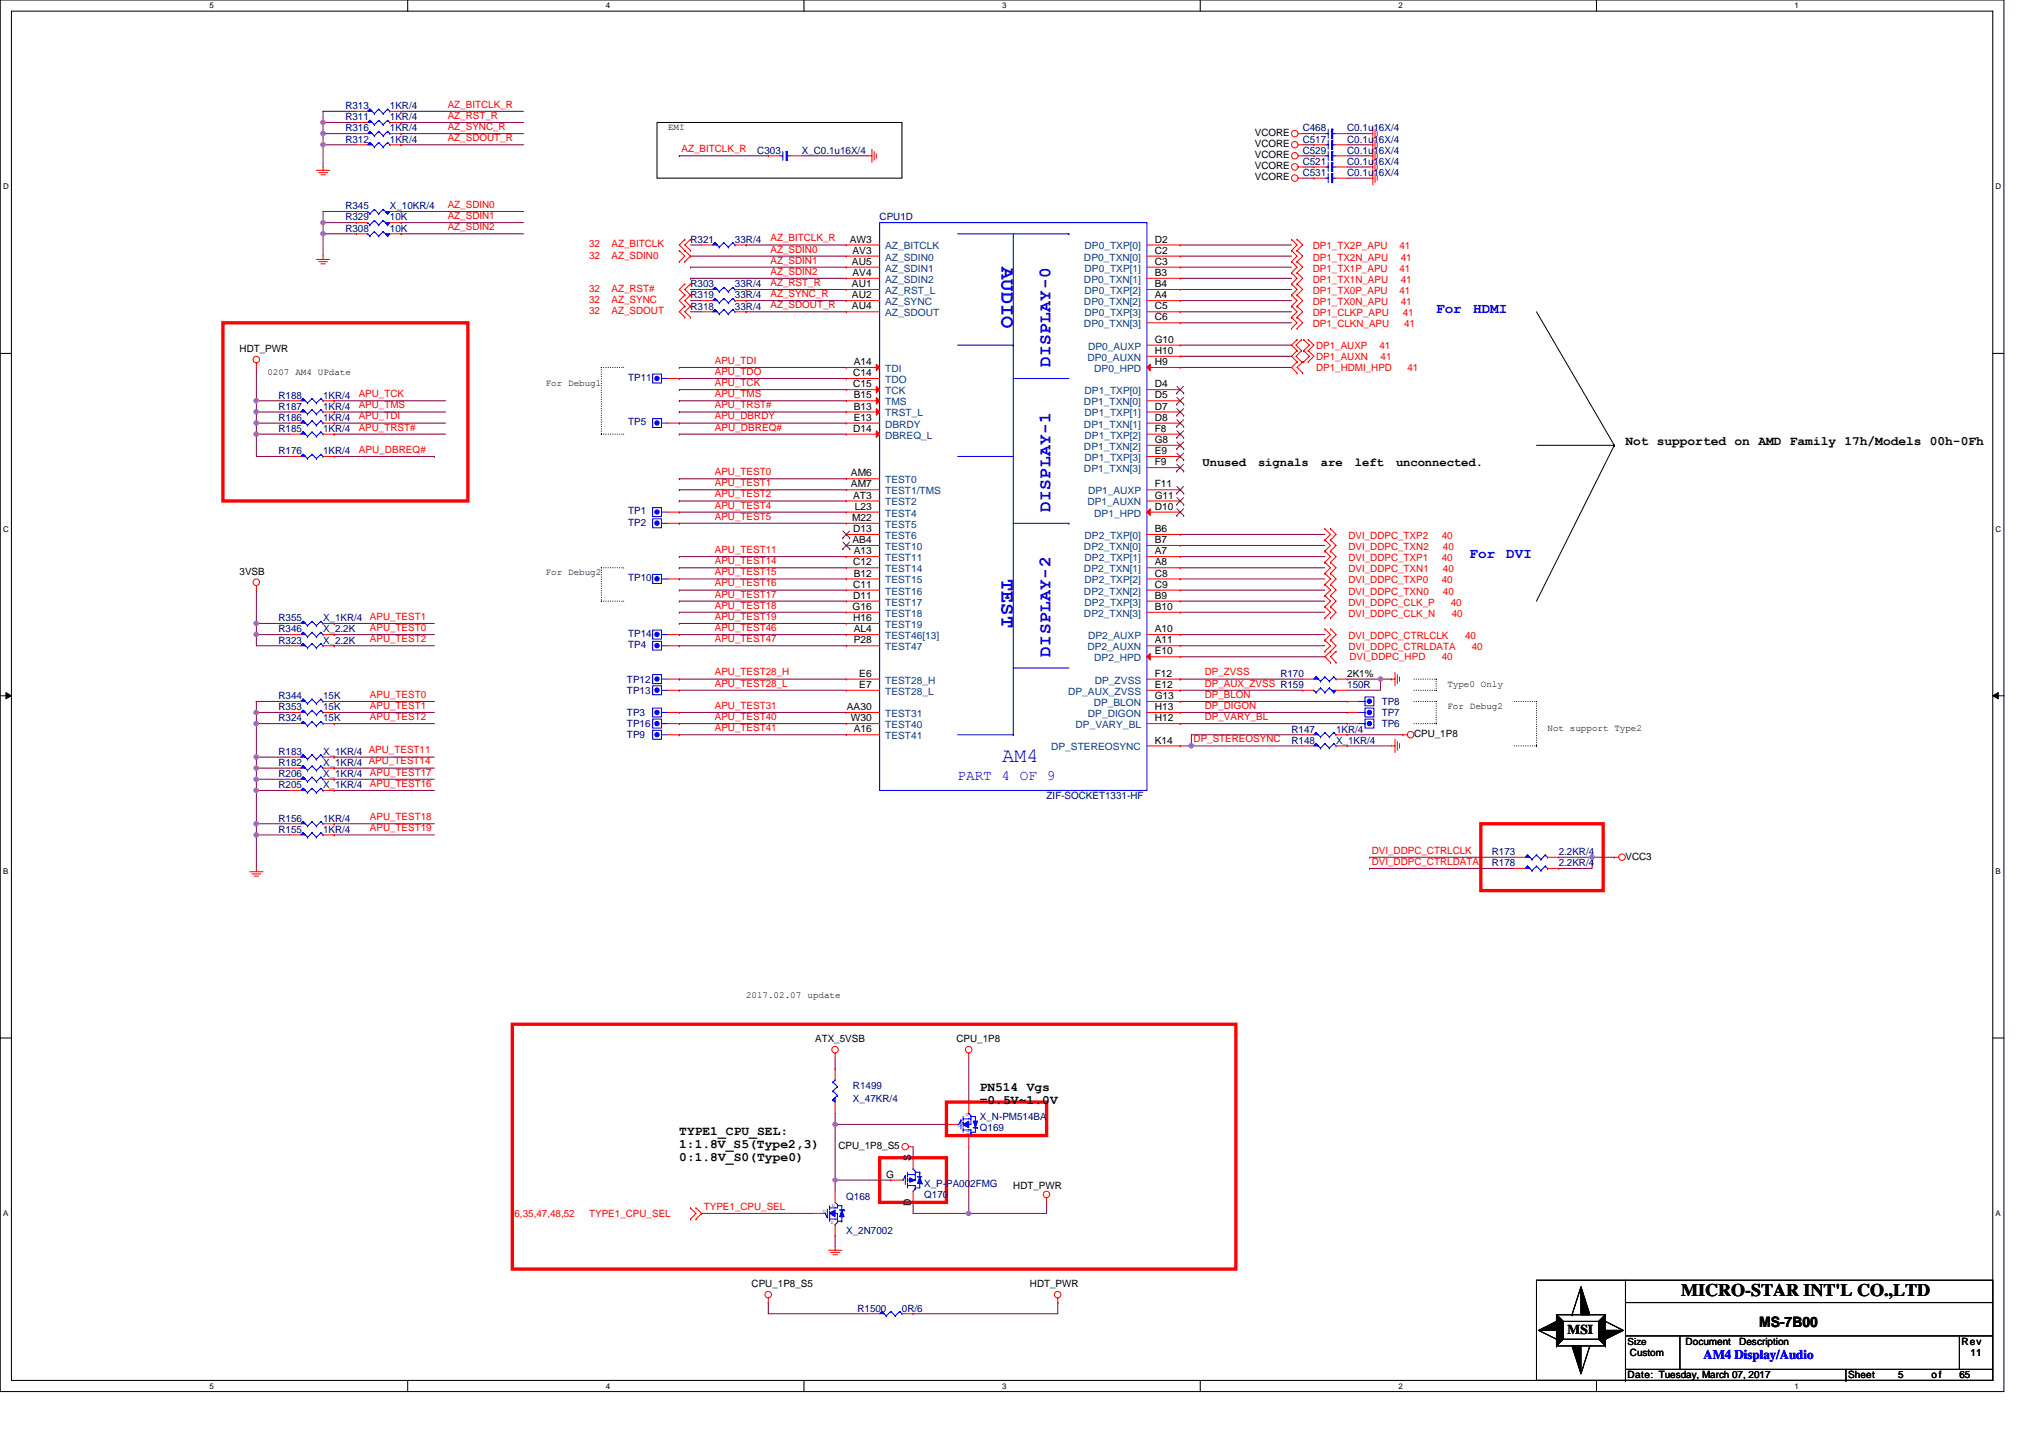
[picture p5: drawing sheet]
<svg xmlns="http://www.w3.org/2000/svg" width="297mm" height="210mm" viewBox="0 0 297 210" stroke-linecap="round" stroke-linejoin="round" font-family="sans-serif">
<defs><g id="words">
<g font-size="3" fill="#00f">
<text x="146.3" y="39" transform="rotate(90 146.3 39)">AUDIO</text>
<text x="146.3" y="84.5" transform="rotate(90 146.3 84.5)">TEST</text>
<text x="146.3" y="111.3">AM4</text>
</g>
<g font-size="2.6" fill="#00f">
<text x="153.4" y="53.7" transform="rotate(-90 153.4 53.7)">DISPLAY-0</text>
<text x="153.4" y="74.8" transform="rotate(-90 153.4 74.8)">DISPLAY-1</text>
<text x="153.4" y="95.9" transform="rotate(-90 153.4 95.9)">DISPLAY-2</text>
</g>
<text font-size="2.6" x="245.5" y="189.3">MICRO-STAR INT'L CO.,LTD</text>
<g font-size="2.1" fill="#00f">
<text x="209.7" y="45.7">For</text>
<text x="215.1" y="45.7">HDMI</text>
<text x="214.6" y="81.4">For</text>
<text x="220" y="81.4">DVI</text>
<text x="139.8" y="113.8">PART 4 OF 9</text>
</g>
<text font-size="2.1" x="256.9" y="193.8">MS-7B00</text>
<text font-size="2" x="228.9" y="194.8">MSI</text>
<g font-size="1.9">
<text x="237.4" y="65">Not supported on AMD Family 17h/Models 00h-0Fh</text>
<text x="143.1" y="159.3">PN514 Vgs</text>
<text x="143.1" y="161.2">=0.5V~1.0V</text>
<text x="99.2" y="165.8">TYPE1_CPU_SEL:</text>
<text x="99.2" y="167.7">1:1.8V_S5(Type2,3)</text>
<text x="99.2" y="169.5">0:1.8V_S0(Type0)</text>
</g>
<text font-size="1.9" fill="#00f" x="248.8" y="198.5">AM4 Display/Audio</text>
<g font-size="1.8">
<text x="175.6" y="68.1">Unused</text>
<text x="183.7" y="68.1">signals</text>
<text x="192.9" y="68.1">are</text>
<text x="197.9" y="68.1">left</text>
<text x="203.9" y="68.1">unconnected.</text>
</g>
<g font-size="1.5" fill="#000080">
<text x="50.4" y="15.9">R313</text>
<text x="50.4" y="17.6">R311</text>
<text x="56.9" y="15.9">1KR/4</text>
<text x="56.9" y="17.6">1KR/4</text>
<text x="50.4" y="19.2">R316</text>
<text x="50.4" y="20.8">R312</text>
<text x="56.9" y="19.2">1KR/4</text>
<text x="56.9" y="20.8">1KR/4</text>
<text x="110.6" y="22.5">C303</text>
<text x="117.1" y="22.5">X_C0.1u16X/4</text>
<text x="190.2" y="22.5">C529</text>
<text x="190.2" y="20.8">C517</text>
<text x="190.2" y="19.2">C468</text>
<text x="196.7" y="22.5">C0.1u16X/4</text>
<text x="196.7" y="20.8">C0.1u16X/4</text>
<text x="196.7" y="19.2">C0.1u16X/4</text>
<text x="190.2" y="25.7">C531</text>
<text x="190.2" y="24.1">C521</text>
<text x="196.7" y="25.7">C0.1u16X/4</text>
<text x="196.7" y="24.1">C0.1u16X/4</text>
<text x="50.4" y="30.6">R345</text>
<text x="50.4" y="33.8">R308</text>
<text x="50.4" y="32.2">R329</text>
<text x="56.9" y="30.6">X_10KR/4</text>
<text x="56.9" y="33.8">10K</text>
<text x="56.9" y="32.2">10K</text>
<text x="100.8" y="35.5">R321</text>
<text x="107.3" y="35.5">33R/4</text>
<text x="128.5" y="32.2">CPU1D</text>
<text x="100.8" y="42">R303</text>
<text x="107.3" y="42">33R/4</text>
<text x="100.8" y="45.2">R318</text>
<text x="100.8" y="43.6">R319</text>
<text x="107.3" y="45.2">33R/4</text>
<text x="107.3" y="43.6">33R/4</text>
<text x="40.7" y="59.8">R187</text>
<text x="40.7" y="58.2">R188</text>
<text x="47.2" y="59.8">1KR/4</text>
<text x="47.2" y="58.2">1KR/4</text>
<text x="91.7" y="55.6">TP11</text>
<text x="40.7" y="63.1">R185</text>
<text x="40.7" y="61.5">R186</text>
<text x="47.2" y="63.1">1KR/4</text>
<text x="47.2" y="61.5">1KR/4</text>
<text x="91.7" y="62.1">TP5</text>
<text x="40.7" y="66.3">R176</text>
<text x="47.2" y="66.3">1KR/4</text>
<text x="91.7" y="75.1">TP1</text>
<text x="91.7" y="76.8">TP2</text>
<text x="91.7" y="84.9">TP10</text>
<text x="40.7" y="92.4">R346</text>
<text x="40.7" y="94">R323</text>
<text x="40.7" y="90.7">R355</text>
<text x="47.2" y="92.4">X_2.2K</text>
<text x="47.2" y="94">X_2.2K</text>
<text x="47.2" y="90.7">X_1KR/4</text>
<text x="91.7" y="93">TP14</text>
<text x="91.7" y="94.6">TP4</text>
<text x="91.6" y="99.7">TP12</text>
<text x="91.6" y="101.3">TP13</text>
<text x="187" y="98.8">R170</text>
<text x="196.7" y="100.5">150R</text>
<text x="40.7" y="102.1">R344</text>
<text x="40.7" y="105.3">R324</text>
<text x="40.7" y="103.7">R353</text>
<text x="47.2" y="102.1">15K</text>
<text x="47.2" y="105.3">15K</text>
<text x="47.2" y="103.7">15K</text>
<text x="91.6" y="107.8">TP9</text>
<text x="91.6" y="106.2">TP16</text>
<text x="91.6" y="104.5">TP3</text>
<text x="188.6" y="107">R147</text>
<text x="195.1" y="107">1KR/4</text>
<text x="201.8" y="104.5">TP7</text>
<text x="201.8" y="102.9">TP8</text>
<text x="201.8" y="106.2">TP6</text>
<text x="40.7" y="110.2">R183</text>
<text x="40.7" y="111.9">R182</text>
<text x="40.7" y="113.5">R206</text>
<text x="47.2" y="110.2">X_1KR/4 APU_TEST11</text>
<text x="47.2" y="111.9">X_1KR/4 APU_TEST14</text>
<text x="47.2" y="113.5">X_1KR/4</text>
<text x="188.6" y="108.6">R148</text>
<text x="195.1" y="108.6">X_1KR/4</text>
<text x="40.7" y="115.1">R205</text>
<text x="40.7" y="120">R156</text>
<text x="47.2" y="115.1">X_1KR/4</text>
<text x="47.2" y="120">1KR/4</text>
<text x="152.8" y="116.7">ZIF-SOCKET1331-HF</text>
<text x="40.7" y="121.6">R155</text>
<text x="47.2" y="121.6">1KR/4</text>
<text x="217.9" y="124.9">R173</text>
<text x="227.6" y="124.9">2.2KR/4</text>
<text x="217.9" y="126.5">R178</text>
<text x="227.6" y="126.5">2.2KR/4</text>
<text x="124.6" y="159">R1499</text>
<text x="124.6" y="161">X_47KR/4</text>
<text x="143.1" y="165.2">Q169</text>
<text x="143.1" y="163.6">X_N-PM514BA</text>
<text x="135" y="173.3">X_P-PA002FMG</text>
<text x="123.6" y="175.3">Q168</text>
<text x="135" y="174.9">Q170</text>
<text x="123.6" y="180.1">X_2N7002</text>
<text x="125.2" y="191.5">R1500</text>
<text x="131.7" y="191.5">0R/6</text>
</g>
<g font-size="1.5" fill="#f00">
<text x="65.4" y="15.7">AZ_BITCLK_R</text>
<text x="65.4" y="17.4">AZ_RST_R</text>
<text x="65.4" y="19">AZ_SYNC_R</text>
<text x="65.4" y="20.6">AZ_SDOUT_R</text>
<text x="99.5" y="22.2">AZ_BITCLK_R</text>
<text x="65.4" y="33.6">AZ_SDIN2</text>
<text x="65.4" y="32">AZ_SDIN1</text>
<text x="65.4" y="30.4">AZ_SDIN0</text>
<text x="112.5" y="35.2">AZ_BITCLK_R</text>
<text x="86" y="37.9">32</text>
<text x="86" y="36.1">32</text>
<text x="89.3" y="37.9">AZ_SDIN0</text>
<text x="89.3" y="36.1">AZ_BITCLK</text>
<text x="112.5" y="38.5">AZ_SDIN1</text>
<text x="112.5" y="40.1">AZ_SDIN2</text>
<text x="112.5" y="41.7">AZ_RST_R</text>
<text x="112.5" y="36.9">AZ_SDIN0</text>
<text x="191.7" y="38.1">DP1_TX2N_APU</text>
<text x="191.7" y="36.4">DP1_TX2P_APU</text>
<text x="191.7" y="41.3">DP1_TX1N_APU</text>
<text x="191.7" y="39.7">DP1_TX1P_APU</text>
<text x="204.4" y="36.4">41</text>
<text x="204.4" y="39.7">41</text>
<text x="204.6" y="38.1">41</text>
<text x="204.6" y="41.3">41</text>
<text x="86" y="44.2">32</text>
<text x="86" y="42.6">32</text>
<text x="86" y="45.9">32</text>
<text x="89.3" y="44.2">AZ_SYNC</text>
<text x="89.3" y="42.6">AZ_RST#</text>
<text x="89.3" y="45.9">AZ_SDOUT</text>
<text x="112.5" y="43.4">AZ_SYNC_R</text>
<text x="112.5" y="45">AZ_SDOUT_R</text>
<text x="191.7" y="46.2">DP1_CLKP_APU</text>
<text x="191.7" y="47.8">DP1_CLKN_APU</text>
<text x="191.7" y="44.6">DP1_TX0N_APU</text>
<text x="191.7" y="42.9">DP1_TX0P_APU</text>
<text x="204.4" y="42.9">41</text>
<text x="204.6" y="44.6">41</text>
<text x="204.9" y="46.2">41</text>
<text x="205" y="47.8">41</text>
<text x="104.4" y="53.1">APU_TDI</text>
<text x="192.2" y="50.9">DP1_AUXP</text>
<text x="192.2" y="52.5">DP1_AUXN</text>
<text x="201.5" y="50.9">41</text>
<text x="201.6" y="52.5">41</text>
<text x="52.4" y="59.6">APU_TMS</text>
<text x="52.4" y="58">APU_TCK</text>
<text x="104.4" y="54.7">APU_TDO</text>
<text x="104.4" y="56.4">APU_TCK</text>
<text x="104.4" y="58">APU_TMS</text>
<text x="104.4" y="59.6">APU_TRST#</text>
<text x="192.2" y="54.1">DP1_HDMI_HPD</text>
<text x="205.5" y="54.1">41</text>
<text x="52.4" y="61.3">APU_TDI</text>
<text x="52.4" y="62.9">APU_TRST#</text>
<text x="104.4" y="61.3">APU_DBRDY</text>
<text x="104.4" y="62.9">APU_DBREQ#</text>
<text x="52.4" y="66.1">APU_DBREQ#</text>
<text x="104.4" y="69.4">APU_TEST0</text>
<text x="104.4" y="71">APU_TEST1</text>
<text x="104.4" y="72.6">APU_TEST2</text>
<text x="104.4" y="74.3">APU_TEST4</text>
<text x="104.4" y="75.9">APU_TEST5</text>
<text x="104.4" y="80.8">APU_TEST11</text>
<text x="104.4" y="82.4">APU_TEST14</text>
<text x="196.9" y="80.3">DVI_DDPC_TXN2</text>
<text x="196.9" y="78.7">DVI_DDPC_TXP2</text>
<text x="196.9" y="81.9">DVI_DDPC_TXP1</text>
<text x="196.9" y="83.6">DVI_DDPC_TXN1</text>
<text x="210.6" y="78.7">40</text>
<text x="210.6" y="81.9">40</text>
<text x="210.7" y="80.3">40</text>
<text x="210.7" y="83.6">40</text>
<text x="104.4" y="84">APU_TEST15</text>
<text x="104.4" y="85.6">APU_TEST16</text>
<text x="104.4" y="88.9">APU_TEST18</text>
<text x="104.4" y="87.2">APU_TEST17</text>
<text x="196.9" y="88.5">DVI_DDPC_CLK_P</text>
<text x="196.9" y="86.8">DVI_DDPC_TXN0</text>
<text x="196.9" y="85.2">DVI_DDPC_TXP0</text>
<text x="210.6" y="85.2">40</text>
<text x="210.7" y="86.8">40</text>
<text x="211.9" y="88.5">40</text>
<text x="54" y="92.1">APU_TEST0</text>
<text x="54" y="90.5">APU_TEST1</text>
<text x="54" y="93.8">APU_TEST2</text>
<text x="104.4" y="92.1">APU_TEST46</text>
<text x="104.4" y="93.8">APU_TEST47</text>
<text x="104.4" y="90.5">APU_TEST19</text>
<text x="196.9" y="93.3">DVI_DDPC_CTRLCLK</text>
<text x="196.9" y="95">DVI_DDPC_CTRLDATA</text>
<text x="196.9" y="90.1">DVI_DDPC_CLK_N</text>
<text x="212" y="90.1">40</text>
<text x="214" y="93.3">40</text>
<text x="214.9" y="95">40</text>
<text x="54" y="101.9">APU_TEST0</text>
<text x="104.4" y="98.6">APU_TEST28_H</text>
<text x="104.4" y="100.3">APU_TEST28_L</text>
<text x="175.9" y="101.9">DP_BLON</text>
<text x="175.9" y="100.3">DP_AUX_ZVSS R159</text>
<text x="175.9" y="98.6">DP_ZVSS</text>
<text x="197.1" y="96.4">DVI_DDPC_HPD</text>
<text x="210.6" y="96.4">40</text>
<text x="54" y="103.5">APU_TEST1</text>
<text x="54" y="105.1">APU_TEST2</text>
<text x="104.4" y="105.1">APU_TEST40</text>
<text x="104.4" y="106.8">APU_TEST41</text>
<text x="104.4" y="103.5">APU_TEST31</text>
<text x="175.9" y="103.5">DP_DIGON</text>
<text x="175.9" y="105.1">DP_VARY_BL</text>
<text x="54" y="113.3">APU_TEST17</text>
<text x="174.3" y="108.4">DP_STEREOSYNC</text>
<text x="54" y="119.8">APU_TEST18</text>
<text x="54" y="114.9">APU_TEST16</text>
<text x="54" y="121.4">APU_TEST19</text>
<text x="200.3" y="124.7">DVI_DDPC_CTRLCLK</text>
<text x="200.3" y="126.3">DVI_DDPC_CTRLDATA</text>
<text x="75.1" y="177.7">6,35,47,48,52</text>
<text x="86" y="177.7">TYPE1_CPU_SEL</text>
<text x="102.8" y="176.7">TYPE1_CPU_SEL</text>
</g>
<g font-size="1.5">
<text x="183.3" y="19.9">VCORE</text>
<text x="183.3" y="21.5">VCORE</text>
<text x="183.3" y="23.1">VCORE</text>
<text x="183.3" y="24.7">VCORE</text>
<text x="183.3" y="26.4">VCORE</text>
<text x="124.1" y="35.4">AW3</text>
<text x="168.6" y="35.4">D2</text>
<text x="124.4" y="38.7">AU5</text>
<text x="124.4" y="41.9">AU1</text>
<text x="124.5" y="37.1">AV3</text>
<text x="124.5" y="40.3">AV4</text>
<text x="168.6" y="38.7">C3</text>
<text x="168.6" y="41.9">B4</text>
<text x="168.6" y="37.1">C2</text>
<text x="168.6" y="40.3">B3</text>
<text x="124.4" y="43.6">AU2</text>
<text x="124.4" y="45.2">AU4</text>
<text x="168.6" y="45.2">C5</text>
<text x="168.6" y="43.6">A4</text>
<text x="168.6" y="46.8">C6</text>
<text x="35" y="51.4">HDT_PWR</text>
<text x="124.7" y="53.3">A14</text>
<text x="168.6" y="50.1">G10</text>
<text x="168.6" y="51.7">H10</text>
<text x="168.6" y="53.3">H9</text>
<text x="124.6" y="54.9">C14</text>
<text x="124.6" y="56.6">C15</text>
<text x="124.7" y="58.2">B15</text>
<text x="124.7" y="59.8">B13</text>
<text x="168.6" y="56.6">D4</text>
<text x="168.6" y="59.8">D7</text>
<text x="168.6" y="58.2">D5</text>
<text x="124.6" y="63.1">D14</text>
<text x="124.7" y="61.4">E13</text>
<text x="168.6" y="63.1">F8</text>
<text x="168.6" y="61.4">D8</text>
<text x="168.6" y="64.7">G8</text>
<text x="124.3" y="69.6">AM6</text>
<text x="124.3" y="71.2">AM7</text>
<text x="168.6" y="71.2">F11</text>
<text x="168.6" y="66.3">E9</text>
<text x="168.6" y="67.9">F9</text>
<text x="124.4" y="76.1">M22</text>
<text x="124.6" y="72.8">AT3</text>
<text x="124.6" y="77.7">D13</text>
<text x="124.8" y="74.4">L23</text>
<text x="168.6" y="72.8">G11</text>
<text x="168.6" y="77.7">B6</text>
<text x="168.6" y="74.4">D10</text>
<text x="35" y="83.9">3VSB</text>
<text x="124.5" y="79.3">AB4</text>
<text x="124.6" y="82.6">C12</text>
<text x="124.7" y="80.9">A13</text>
<text x="168.6" y="80.9">A7</text>
<text x="168.6" y="79.3">B7</text>
<text x="168.6" y="82.6">A8</text>
<text x="124.5" y="89.1">G16</text>
<text x="124.6" y="85.8">C11</text>
<text x="124.6" y="87.4">D11</text>
<text x="124.7" y="84.2">B12</text>
<text x="168.6" y="84.2">C8</text>
<text x="168.6" y="87.4">B9</text>
<text x="168.6" y="85.8">C9</text>
<text x="168.6" y="89.1">B10</text>
<text x="124.6" y="90.7">H16</text>
<text x="124.7" y="92.3">AL4</text>
<text x="124.7" y="94">P28</text>
<text x="168.6" y="92.3">A10</text>
<text x="168.6" y="94">A11</text>
<text x="168.6" y="95.6">E10</text>
<text x="125.5" y="98.8">E6</text>
<text x="125.5" y="100.5">E7</text>
<text x="168.6" y="98.8">F12</text>
<text x="168.6" y="100.5">E12</text>
<text x="196.7" y="98.8">2K1%</text>
<text x="123.7" y="103.7">AA30</text>
<text x="124.3" y="105.3">W30</text>
<text x="124.7" y="107">A16</text>
<text x="168.6" y="103.7">H13</text>
<text x="168.6" y="102.1">G13</text>
<text x="168.6" y="105.3">H12</text>
<text x="206.5" y="107.6">CPU_1P8</text>
<text x="168.6" y="108.6">K14</text>
<text x="237.4" y="125.5">VCC3</text>
<text x="119" y="152.2">ATX_5VSB</text>
<text x="139.7" y="152.2">CPU_1P8</text>
<text x="122.4" y="167.8">CPU_1P8_S5</text>
<text x="129.4" y="172">G</text>
<text x="133" y="169.5" transform="rotate(-90 133 169.5)">S</text>
<text x="148" y="173.6">HDT_PWR</text>
<text x="133" y="176.2" transform="rotate(-90 133 176.2)">D</text>
<text x="109.8" y="187.9">CPU_1P8_S5</text>
<text x="150.4" y="187.9">HDT_PWR</text>
<text x="246.2" y="196.4">Document</text>
<text x="254" y="196.4">Description</text>
<text x="286.5" y="196.4">Rev</text>
<text x="237.7" y="201.3">Date: Tuesday, March 07, 2017</text>
<text x="238" y="198">Custom</text>
<text x="269.9" y="201.3">Sheet</text>
<text x="277.2" y="201.3">5</text>
<text x="282.1" y="201.3">of</text>
<text x="286.1" y="201.3">65</text>
<text x="287.8" y="198">11</text>
</g>
<g font-size="1.5" fill="#004080">
<text x="129.3" y="36.4">AZ_BITCLK</text>
<text x="129.3" y="38.1">AZ_SDIN0</text>
<text x="129.3" y="39.7">AZ_SDIN1</text>
<text x="129.3" y="41.3">AZ_SDIN2</text>
<text x="158.3" y="38.1">DP0_TXN[0]</text>
<text x="158.3" y="41.3">DP0_TXN[1]</text>
<text x="158.4" y="36.4">DP0_TXP[0]</text>
<text x="158.4" y="39.7">DP0_TXP[1]</text>
<text x="129.3" y="42.9">AZ_RST_L</text>
<text x="129.3" y="44.6">AZ_SYNC</text>
<text x="129.3" y="46.2">AZ_SDOUT</text>
<text x="158.3" y="44.6">DP0_TXN[2]</text>
<text x="158.3" y="47.8">DP0_TXN[3]</text>
<text x="158.4" y="42.9">DP0_TXP[2]</text>
<text x="158.4" y="46.2">DP0_TXP[3]</text>
<text x="158.8" y="52.7">DP0_AUXN</text>
<text x="158.9" y="51.1">DP0_AUXP</text>
<text x="129.3" y="54.3">TDI</text>
<text x="129.3" y="55.9">TDO</text>
<text x="129.3" y="57.6">TCK</text>
<text x="129.3" y="59.2">TMS</text>
<text x="158.3" y="59.2">DP1_TXN[0]</text>
<text x="158.4" y="57.6">DP1_TXP[0]</text>
<text x="159.8" y="54.3">DP0_HPD</text>
<text x="129.3" y="60.8">TRST_L</text>
<text x="129.3" y="62.4">DBRDY</text>
<text x="129.3" y="64.1">DBREQ_L</text>
<text x="158.3" y="62.4">DP1_TXN[1]</text>
<text x="158.3" y="65.7">DP1_TXN[2]</text>
<text x="158.4" y="60.8">DP1_TXP[1]</text>
<text x="158.4" y="64.1">DP1_TXP[2]</text>
<text x="129.3" y="70.6">TEST0</text>
<text x="158.3" y="68.9">DP1_TXN[3]</text>
<text x="158.4" y="67.3">DP1_TXP[3]</text>
<text x="129.3" y="72.2">TEST1/TMS</text>
<text x="129.3" y="73.8">TEST2</text>
<text x="129.3" y="75.4">TEST4</text>
<text x="129.3" y="77.1">TEST5</text>
<text x="158.8" y="73.8">DP1_AUXN</text>
<text x="158.9" y="72.2">DP1_AUXP</text>
<text x="159.8" y="75.4">DP1_HPD</text>
<text x="129.3" y="78.7">TEST6</text>
<text x="129.3" y="80.3">TEST10</text>
<text x="129.3" y="81.9">TEST11</text>
<text x="129.3" y="83.6">TEST14</text>
<text x="158.3" y="80.3">DP2_TXN[0]</text>
<text x="158.3" y="83.6">DP2_TXN[1]</text>
<text x="158.4" y="78.7">DP2_TXP[0]</text>
<text x="158.4" y="81.9">DP2_TXP[1]</text>
<text x="129.3" y="85.2">TEST15</text>
<text x="129.3" y="86.8">TEST16</text>
<text x="129.3" y="88.4">TEST17</text>
<text x="158.3" y="86.8">DP2_TXN[2]</text>
<text x="158.4" y="85.2">DP2_TXP[2]</text>
<text x="158.4" y="88.4">DP2_TXP[3]</text>
<text x="129.3" y="90.1">TEST18</text>
<text x="129.3" y="91.7">TEST19</text>
<text x="129.3" y="93.3">TEST46[13]</text>
<text x="129.3" y="95">TEST47</text>
<text x="158.3" y="90.1">DP2_TXN[3]</text>
<text x="158.8" y="95">DP2_AUXN</text>
<text x="158.9" y="93.3">DP2_AUXP</text>
<text x="129.3" y="99.8">TEST28_H</text>
<text x="129.3" y="101.5">TEST28_L</text>
<text x="156" y="101.5">DP_AUX_ZVSS</text>
<text x="159.8" y="96.6">DP2_HPD</text>
<text x="159.9" y="99.8">DP_ZVSS</text>
<text x="129.3" y="104.7">TEST31</text>
<text x="129.3" y="106.3">TEST40</text>
<text x="129.3" y="108">TEST41</text>
<text x="157.1" y="106.3">DP_VARY_BL</text>
<text x="158.9" y="104.7">DP_DIGON</text>
<text x="159.7" y="103.1">DP_BLON</text>
<text x="153.5" y="109.6">DP_STEREOSYNC</text>
</g>
<g font-size="1.4">
<text x="97.6" y="19">EMI</text>
<text x="39" y="54.7">0207 AM4 UPdate</text>
<text x="79.7" y="56.3">For Debug1</text>
<text x="79.7" y="84">For Debug2</text>
<text x="211.4" y="100.2">Type0 Only</text>
<text x="211.4" y="103.5">For Debug2</text>
<text x="226" y="106.7">Not support Type2</text>
<text x="109" y="145.8">2017.02.07 update</text>
<text x="237.7" y="196.3">Size</text>
</g>
<g font-size="1.2">
<text x="30.6" y="1.2">5</text>
<text x="88.5" y="1.2">4</text>
<text x="146.3" y="1.2">3</text>
<text x="204.2" y="1.2">2</text>
<text x="262.1" y="1.2">1</text>
<text x=".5" y="27.6">D</text>
<text x="291.4" y="27.6">D</text>
<text x=".5" y="77.6">C</text>
<text x="291.4" y="77.6">C</text>
<text x=".5" y="127.6">B</text>
<text x="291.4" y="127.6">B</text>
<text x=".5" y="177.6">A</text>
<text x="291.4" y="177.6">A</text>
<text x="30.6" y="202.8">5</text>
<text x="88.5" y="202.8">4</text>
<text x="146.3" y="202.8">3</text>
<text x="204.2" y="202.8">2</text>
<text x="262.1" y="202.8">1</text>
</g>
<g font-size=".8" fill="#00f">
<text x="140.3" y="164.2" transform="rotate(180 140.3 164.2)">G</text>
<text x="141.5" y="162.5" transform="rotate(180 141.5 162.5)">S</text>
<text x="141.6" y="165.1" transform="rotate(180 141.6 165.1)">D</text>
<text x="120.2" y="177.2">G</text>
<text x="121.3" y="178.8">S</text>
<text x="121.5" y="176.2">D</text>
</g>
</g></defs>
<path d="M0 0h292.6v203.2h-292.6zM1.7 1.6h289.3v200h-289.3z" fill="none" stroke="#000" stroke-width=".15"/>
<g fill="#fff">
<path d="M30.6 .2h.6v1.3h-.6z"/>
<path d="M30.6 201.8h.6v1.3h-.6z"/>
</g>
<path d="M59.5 0v1.6M59.5 201.6v1.6" fill="none" stroke="#000" stroke-width=".15"/>
<g fill="#fff">
<path d="M88.5 .2h.6v1.3h-.6z"/>
<path d="M88.5 201.8h.6v1.3h-.6z"/>
</g>
<path d="M117.4 0v1.6M117.4 201.6v1.6" fill="none" stroke="#000" stroke-width=".15"/>
<g fill="#fff">
<path d="M146.3 .2h.7v1.3h-.7z"/>
<path d="M146.3 201.8h.7v1.3h-.7z"/>
</g>
<path d="M175.3 0v1.6M175.3 201.6v1.6" fill="none" stroke="#000" stroke-width=".15"/>
<g fill="#fff">
<path d="M204.2 .2h.6v1.3h-.6z"/>
<path d="M204.2 201.8h.6v1.3h-.6z"/>
</g>
<path d="M233.1 0v1.6M233.1 201.6v1.6" fill="none" stroke="#000" stroke-width=".15"/>
<g fill="#fff">
<path d="M262.1 .2h.6v1.3h-.6z"/>
<path d="M262.1 201.8h.6v1.3h-.6z"/>
<path d="M.5 26.6h.8v1.3h-.8z"/>
<path d="M291.4 26.6h.9v1.3h-.9z"/>
<path d="M.5 76.6h.8v1.3h-.8z"/>
<path d="M291.4 76.6h.9v1.3h-.9z"/>
</g>
<path d="M0 51.6h1.7M291 51.6h1.6" fill="none" stroke="#000" stroke-width=".15"/>
<g fill="#fff">
<path d="M.5 126.6h.7v1.3h-.7z"/>
<path d="M291.4 126.6h.8v1.3h-.8z"/>
</g>
<path d="M0 101.6h1.7M291 101.6h1.6" fill="none" stroke="#000" stroke-width=".15"/>
<path d="M.9 101.1l.8 .5-.8 .4zM291 101.6l.8-.5v.9z" fill="#000" stroke="#000" stroke-width=".15"/>
<g fill="#fff">
<path d="M.5 176.6h.7v1.2h-.7z"/>
<path d="M291.4 176.6h.8v1.2h-.8z"/>
</g>
<g fill="none" stroke="#000" stroke-width=".15">
<path d="M95.9 17.9h35.8v8.1h-35.8zM224.4 45.5l11.4 19.5M224.4 65h11.4M235.8 65h.1M235.8 65l-11.4 22.8M0 151.6h1.7M291 151.6h1.6M224.4 186.9h66.6v14.7h-66.6zM224.7 194.3l2.6 1.3M227.3 192h7.2v4.5h-7.2zM227.3 195.6h.1M227.3 196.5h.1"/>
<path d="M227.3 192l1 1M228.3 195.6l-1 .9M228.3 193h.1M228.3 193h5.2v2.6h-5.2zM229.6 192h.1M230.9 187.9l-1.3 4.1M232.2 196.5h.1M232.2 196.5l-1.3 4.1M233.5 195.6l1 .9M234.5 192h.1M234.5 193h.1M234.5 192l-1 1"/>
<path d="M234.5 193l2.6 1.3M234.5 196.5h.1M237.4 190.2h53.6M237.4 195.1h53.6M237.4 186.9v14.7M237.4 200h53.6M245.3 195.1v4.9M269.6 200v1.6M286.1 195.1v4.9M237.4 201.6h.1M269.6 201.6h.1"/>
</g>
<g fill="none" stroke="#000" stroke-width=".15" stroke-dasharray="0 .3">
<path d="M87.8 53.7h3.3M87.8 53.7v9.7M91.1 53.7h.1M87.8 63.4h.1M87.8 63.4h3.3M91.1 63.4h.1M87.8 82.9h3.3M87.8 82.9v4.9M87.8 87.8h.1M87.8 87.8h3.3M91.1 82.9h.1M91.1 87.8h.1"/>
<path d="M206.5 99.2h3.2M209.7 99.2h.1M209.7 99.2v1.6M206.5 102.4h3.2M206.5 105.7h3.2M206.5 100.8h3.2M209.7 102.4h.1M209.7 102.4v3.3M209.7 105.7h.1M209.7 100.8h.1M221.1 102.4h3.3M221.1 108.9h3.3"/>
<path d="M224.4 102.4h.1M224.4 102.4v6.5M224.4 108.9h.1"/>
</g>
<path d="M32.6 47.1h35.7v26.1h-35.7zM216.3 120.3h17.8v9.7h-17.8zM74.8 149.6h105.7v35.7h-105.7zM128.5 169.1h9.7v6.5h-9.7zM138.2 160.9h14.6v4.9h-14.6z" fill="none" stroke="#f00" stroke-width=".49"/>
<g fill="none" stroke="#800040" stroke-width=".15">
<path d="M47.2 17.9h.1M47.2 17.9h4.9M47.2 19.5v1.6h4.9M47.2 19.5h.1M52.1 16.3h-4.9v3.2h4.9M58.6 19.5h.1M58.6 17.9h.1M58.6 17.9h17.9M58.6 19.5h17.9M58.6 16.3h.1M58.6 16.3h17.9M190.2 19.5h1.7"/>
<path d="M196.7 19.5h3.3M47.2 21.1h.1M47.2 21.1v3.3M47.2 34.1h.1M47.2 34.1v3.3M47.2 34.1h4.9M47.2 32.5h.1M47.2 32.5h4.9M52.1 30.9h-4.9v3.2M58.6 34.1h.1M58.6 21.1h.1M58.6 34.1h17.9"/>
<path d="M58.6 21.1h17.9M58.6 30.9h.1M58.6 30.9h17.9M58.6 32.5h.1M58.6 32.5h17.9M99.2 22.8h.1M99.2 22.8h13M100.8 35.8h1.7M100.8 37.4h.1M100.8 37.4h22.8M100.8 39h.1M100.8 39h22.8"/>
<path d="M109 35.8h.1M109 35.8h14.6M117.1 22.8h9.7M172.4 39h16.2M172.4 35.8h16.2M172.4 37.4h16.2M190.2 21.1h1.7M190.2 24.4h1.7M190.2 22.8h1.7M190.2 26h1.7M196.7 21.1h3.3M196.7 24.4h3.3"/>
<path d="M196.7 22.8h3.3M196.7 26h3.3M37.4 58.5v1.7M37.4 53.7v4.8M37.4 58.5h.1M37.4 58.5h4.9M48.8 58.5h.1M48.8 58.5h16.3M99.2 55.3h.1M99.2 56.9h.1M99.2 53.7h.1M99.2 58.5h.1"/>
<path d="M99.2 58.5h24.4M99.2 55.3h24.4M99.2 56.9h24.4M99.2 53.7h24.4M100.8 43.9h1.7M100.8 42.3h1.7M100.8 40.6h.1M100.8 45.5h1.7M100.8 40.6h22.8M109 43.9h.1M109 42.3h.1M109 43.9h14.6"/>
<path d="M109 42.3h14.6M109 45.5h.1M109 45.5h14.6M172.4 45.5h16.2M172.4 47.1h16.2M172.4 42.3h16.2M172.4 43.9h16.2M172.4 53.7h16.2M172.4 40.6h16.2M172.4 50.4h16.2M172.4 52h16.2M37.4 63.4v3.3h4.9"/>
<path d="M37.4 60.2v1.6M37.4 60.2h.1M37.4 63.4h.1M37.4 61.8h.1M37.4 61.8v1.6M37.4 60.2h4.9M37.4 61.8h4.9M37.4 63.4h4.9M48.8 61.8h.1M48.8 60.2h.1M48.8 60.2h16.3M48.8 61.8h16.3"/>
<path d="M48.8 66.7h14.6M48.8 63.4h.1M48.8 63.4h16.3M63.4 66.7h.1M99.2 69.9h.1M99.2 61.8h.1M99.2 63.4h.1M99.2 60.2h.1M99.2 71.5h.1M99.2 73.2h.1M99.2 74.8h.1M99.2 76.4h.1"/>
<path d="M99.2 60.2h24.4M99.2 61.8h24.4M99.2 63.4h24.4M99.2 69.9h24.4M99.2 71.5h24.4M99.2 73.2h24.4M99.2 74.8h24.4M99.2 76.4h24.4M172.4 79.7h21.1M172.4 78h21.1M37.4 86.2v4.8M37.4 91v1.7"/>
<path d="M37.4 92.7v1.6h4.9M37.4 91h.1M37.4 92.7h.1M37.4 91h4.9M37.4 92.7h4.9M48.8 94.3h.1M48.8 94.3h14.6M48.8 92.7h.1M48.8 91h.1M48.8 91h14.6M48.8 92.7h14.6M99.2 92.7h.1"/>
<path d="M99.2 94.3h.1M99.2 81.3h.1M99.2 86.2h.1M99.2 89.4h.1M99.2 87.8h.1M99.2 91h.1M99.2 91h24.4M99.2 92.7h24.4M99.2 94.3h24.4M99.2 81.3h24.4M99.2 86.2h24.4M99.2 89.4h24.4"/>
<path d="M99.2 87.8h24.4M99.2 82.9h.1M99.2 84.5h.1M99.2 82.9h24.4M99.2 84.5h24.4M99.2 99.2h.1M99.2 99.2h24.4M172.4 95.9h21.1M172.4 92.7h21.1M172.4 87.8h21.1M172.4 81.3h21.1M172.4 89.4h21.1"/>
<path d="M172.4 82.9h21.1M172.4 86.2h21.1M172.4 84.5h21.1M172.4 94.3h21.1M172.4 99.2h.1M172.4 99.2h17.8M196.7 99.2h4.9M203.2 99.2h-1.6v1.6h-4.9M203.2 99.2h.1M37.4 112.2v1.6M37.4 113.8h.1M37.4 115.4v4.9"/>
<path d="M37.4 113.8v1.6M37.4 110.6v1.6M37.4 105.7v4.9M37.4 110.6h.1M37.4 102.4h.1M37.4 113.8h4.9M37.4 110.6h4.9M37.4 102.4v1.6M37.4 115.4h.1M37.4 104h4.9M37.4 104v1.7M37.4 112.2h.1"/>
<path d="M37.4 105.7h.1M37.4 102.4h4.9M37.4 115.4h4.9M37.4 105.7h4.9M37.4 112.2h4.9M48.8 110.6h.1M48.8 110.6h14.6M48.8 104h.1M48.8 102.4h.1M48.8 105.7h.1M48.8 112.2h.1M48.8 113.8h.1"/>
<path d="M48.8 115.4h.1M48.8 102.4h14.6M48.8 115.4h14.6M48.8 113.8h14.6M48.8 104h14.6M48.8 105.7h14.6M48.8 112.2h14.6M99.2 105.7h.1M99.2 107.3h.1M99.2 104h.1M99.2 100.8h.1M99.2 104h24.4"/>
<path d="M99.2 105.7h24.4M99.2 107.3h24.4M99.2 100.8h24.4M172.4 100.8h.1M172.4 108.9h1.6M172.4 100.8h17.8M172.4 102.4h.1M172.4 104h.1M172.4 105.7h.1M172.4 102.4h24.3M172.4 104h24.3M172.4 105.7h24.3"/>
<path d="M174 108.9h.1M174 108.9h16.2M190.2 107.3h-16.2v1.6M196.7 107.3h8.2M196.7 108.9h6.5M37.4 120.3h.1M37.4 120.3v1.6M37.4 120.3h4.9M37.4 121.9v4.9M37.4 121.9h.1M37.4 121.9h4.9M48.8 120.3h.1"/>
<path d="M48.8 121.9h.1M48.8 120.3h14.6M48.8 121.9h14.6M200 125.2h.1M200 126.8h.1M200 125.2h21.1M200 126.8h21.1M227.6 125.2h4.9M235.8 125.2h-3.3v1.6h-4.9M235.8 125.2h.1M122 154.4v1.7M141.5 154.4v6.5"/>
<path d="M102.5 177.2h.1M102.5 177.2h16.2M122 164.2h16.2M122 172.3h.1M122 172.3h8.1M122 164.2h.1M122 164.2v8.1M122 172.3v1.6M122 162.6v1.6M133.3 175.6v1.6h8.2M133.3 167.4v1.7M141.5 167.4v9.8"/>
<path d="M141.5 177.2h.1M152.8 175.6v1.6h-11.3M112.2 190.2v1.6h14.6M122 180.4v1.7M154.5 190.2v1.6h-21.2M154.5 190.2h.1"/>
</g>
<g fill="#f0f" stroke="#f0f" stroke-width=".15">
<circle cx="37.4" cy="60.1" r=".32"/>
<circle cx="37.4" cy="115.4" r=".31"/>
<circle cx="37.4" cy="113.8" r=".32"/>
<circle cx="37.4" cy="121.9" r=".32"/>
<circle cx="37.4" cy="120.3" r=".32"/>
<circle cx="37.4" cy="112.2" r=".32"/>
<circle cx="37.4" cy="110.5" r=".32"/>
<circle cx="37.4" cy="105.7" r=".32"/>
<circle cx="37.4" cy="104" r=".32"/>
<circle cx="37.4" cy="91" r=".31"/>
<circle cx="47.2" cy="19.5" r=".32"/>
<circle cx="47.2" cy="34.1" r=".31"/>
<circle cx="37.4" cy="63.4" r=".32"/>
<circle cx="37.4" cy="58.5" r=".31"/>
<circle cx="174" cy="108.9" r=".32"/>
<circle cx="47.2" cy="17.9" r=".31"/>
<circle cx="47.2" cy="32.5" r=".32"/>
<circle cx="37.4" cy="92.6" r=".32"/>
<circle cx="37.4" cy="61.8" r=".32"/>
<circle cx="201.6" cy="99.2" r=".31"/>
<circle cx="47.2" cy="21.1" r=".32"/>
<circle cx="232.5" cy="125.2" r=".32"/>
<circle cx="122" cy="164.2" r=".31"/>
<circle cx="122" cy="172.3" r=".31"/>
<circle cx="141.5" cy="177.2" r=".32"/>
</g>
<g fill="none" stroke="#f00" stroke-width=".15">
<path d="M52.1 19.5h1.6M52.1 16.3h1.6M52.1 17.9h1.6M56.9 19.5h1.7M56.9 16.3h1.7M56.9 17.9h1.7M58.6 19.5h.1M58.6 16.3h.1M58.6 17.9h.1M189.6 19.5h.6M191.9 19.5h.1M191.9 19.5h1.6"/>
<path d="M195.1 19.5h1.6M200 19.5h.5M200.5 18.5v2M200.8 18.9v1.3M201.1 19.2v.6M46.2 37.9h2M46.2 24.9h2M46.5 38.2h1.3M46.5 25.2h1.3M46.9 38.5h.6M46.9 25.5h.6M47.2 37.4v.5"/>
<path d="M47.2 24.4v.5M52.1 21.1h1.6M52.1 30.9h.1M52.1 34.1h.1M52.1 32.5h.1M52.1 30.9h1.6M52.1 34.1h1.6M52.1 32.5h1.6M56.9 21.1h1.7M56.9 30.9h1.7M56.9 34.1h1.7M56.9 32.5h1.7"/>
<path d="M58.6 21.1h.1M99.2 38.2h.1M99.2 36.6h.1M99.2 36.6l.8 .8-.8 .8M100 36.6h.1M100 38.2h.1M100 34.9h.1M100 34.9l-.8 .9 1.6 1.6-.8 .8M100.8 36.6h.1M100.8 34.9h.1M100.8 34.9l-.8 .9 .8 .8M102.5 35.8h1.6"/>
<path d="M107.3 35.8h1.7M109 35.8h.1M112.2 22.8h.1M112.2 22.8h1.6M115.5 22.8h1.6M123.6 35.8h.1M123.6 37.4h.1M123.6 39h.1M123.6 35.8h4.9M123.6 37.4h4.9M123.6 39h4.9M126.8 22.8h.5"/>
<path d="M127.3 21.8v1.9M127.7 22.1v1.3M128 22.4v.7M167.5 35.8h4.9M167.5 37.4h4.9M167.5 39h4.9M172.4 35.8h.1M172.4 37.4h.1M172.4 39h.1M188.6 36.6h.1M188.6 38.2h.1M188.6 34.9h.1"/>
<path d="M188.6 39.8h.1M188.6 36.6l.8 .8-.8 .8M188.6 34.9l.8 .9-.8 .8M188.6 39.8l.8 .8-.8 .9M188.6 38.2l.8 .8-.8 .8M189.4 36.6h.1M189.4 38.2h.1M189.4 34.9h.1M189.4 39.8h.1M189.4 36.6l.8 .8-.8 .8M189.4 34.9l.8 .9-.8 .8M189.4 39.8l.8 .8-.8 .9"/>
<path d="M189.4 38.2l.8 .8-.8 .8M189.6 21.1h.6M189.6 24.4h.6M189.6 22.8h.6M189.6 26h.6M191.9 26h.1M191.9 22.8h.1M191.9 21.1h.1M191.9 24.4h.1M191.9 26h1.6M191.9 22.8h1.6M191.9 21.1h1.6"/>
<path d="M191.9 24.4h1.6M195.1 26h1.6M195.1 22.8h1.6M195.1 21.1h1.6M195.1 24.4h1.6M200 21.1h.5M200 24.4h.5M200 22.8h.5M200 26h.5M200.5 20.2v1.9M200.5 23.4v2M200.5 21.8v1.9"/>
<path d="M200.5 25v2M200.8 20.5v1.3M200.8 23.7v1.3M200.8 22.1v1.3M200.8 25.4v1.3M201.1 20.8v.7M201.1 24.1v.6M201.1 22.4v.7M201.1 25.7v.6M37.4 53.7h.1M37.4 53v.7M42.3 58.5h1.6"/>
<path d="M47.2 58.5h1.6M48.8 58.5h.1M97.6 55.3h1.6M99.2 55.3h.1M100 44.7h.1M100 43.1h.1M100 41.5h.1M100 46.3h.1M100 43.1l-.8 .8 .8 .8M100 41.5l-.8 .8 .8 .8M100 44.7l-.8 .8 .8 .8M100.8 44.7h.1"/>
<path d="M100.8 43.1h.1M100.8 41.5h.1M100.8 46.3h.1M100.8 43.1l-.8 .8 .8 .8M100.8 41.5l-.8 .8 .8 .8M100.8 44.7l-.8 .8 .8 .8M102.5 42.3h1.6M102.5 45.5h1.6M102.5 43.9h1.6M107.3 42.3h1.7M107.3 45.5h1.7M107.3 43.9h1.7"/>
<path d="M109 42.3h.1M109 45.5h.1M109 43.9h.1M123.6 40.6h.1M123.6 42.3h.1M123.6 43.9h.1M123.6 45.5h.1M123.6 53.7h.1M123.6 55.3h.1M123.6 56.9h.1M123.6 58.5h.1M123.6 42.3h4.9"/>
<path d="M123.6 45.5h4.9M123.6 55.3h4.9M123.6 40.6h4.9M123.6 43.9h4.9M123.6 53.7h4.9M123.6 56.9h4.9M123.6 58.5h4.9M167.5 42.3h4.9M167.5 45.5h4.9M167.5 40.6h4.9M167.5 43.9h4.9M167.5 53.7h4.9"/>
<path d="M167.5 56.9h4.9M167.5 58.5h4.9M167.5 47.1h4.9M167.5 50.4h4.9M167.5 52h4.9M172.4 40.6h.1M172.4 42.3h.1M172.4 43.9h.1M172.4 45.5h.1M172.4 47.1h.1M172.4 50.4h.1M172.4 52h.1"/>
<path d="M172.4 53.7h.1M172.4 56.9h.1M172.4 58.5h.1M188.6 44.7h.1M188.6 46.3h.1M188.6 48h.1M188.6 43.1h.1M188.6 41.5h.1M188.6 44.7l.8 .8-.8 .8M188.6 46.3l.8 .8-.8 .9M188.6 43.1l.8 .8-.8 .8M188.6 41.5l.8 .8-.8 .8"/>
<path d="M189.4 44.7h.1M189.4 46.3h.1M189.4 48h.1M189.4 43.1h.1M189.4 41.5h.1M189.4 44.7l.8 .8-.8 .8M189.4 46.3l.8 .8-.8 .9M189.4 43.1l.8 .8-.8 .8M189.4 41.5l.8 .8-.8 .8M189.4 49.6h.1M189.4 51.2h.1M189.4 52.8h.1"/>
<path d="M189.4 54.5h.1M189.4 49.6l-.8 .8 .8 .8M189.4 51.2l-.8 .8 .8 .8M189.4 52.8l-.8 .9 .8 .8M190.1 51.2h.1M190.1 49.6h.1M190.1 52.8h.1M190.1 49.6l-.8 .8 .8 .8M190.1 51.2l-.8 .8 .8 .8M190.2 54.5h.1M190.2 52.8h.1M190.2 52.8l-.8 .9 .8 .8"/>
<path d="M190.4 51.2h.1M190.4 49.6h.1M190.4 52.8h.1M190.4 49.6l.8 .8-.8 .8M190.4 51.2l.8 .8-.8 .8M191 49.6h.1M191 51.2h.1M191 52.8h.1M191 49.6l.9 .8-.9 .8M191 51.2l.9 .8-.9 .8M42.3 60.2h1.6M42.3 63.4h1.6"/>
<path d="M42.3 61.8h1.6M42.3 66.7h1.6M47.2 60.2h1.6M47.2 61.8h1.6M47.2 63.4h1.6M47.2 66.7h1.6M48.8 60.2h.1M48.8 63.4h.1M48.8 61.8h.1M48.8 66.7h.1M97.6 61.8h1.6M97.6 74.8h1.6"/>
<path d="M97.6 76.4h1.6M99.2 61.8h.1M99.2 74.8h.1M99.2 76.4h.1M123.6 60.2h.1M123.6 61.8h.1M123.6 63.4h.1M123.6 69.9h.1M123.6 71.5h.1M123.6 73.2h.1M123.6 74.8h.1M123.6 76.4h.1"/>
<path d="M123.6 78h.1M123.6 79.7h.1M123.6 60.2h4.9M123.6 61.8h4.9M123.6 63.4h4.9M123.6 69.9h4.9M123.6 71.5h4.9M123.6 73.2h4.9M123.6 74.8h4.9M123.6 76.4h4.9M123.6 78h4.9M123.6 79.7h4.9"/>
<path d="M167.5 60.2h4.9M167.5 61.8h4.9M167.5 63.4h4.9M167.5 71.5h4.9M167.5 73.2h4.9M167.5 74.8h4.9M167.5 78h4.9M167.5 79.7h4.9M167.5 65h4.9M167.5 66.7h4.9M167.5 68.3h4.9M172.4 60.2h.1"/>
<path d="M172.4 61.8h.1M172.4 63.4h.1M172.4 65h.1M172.4 66.7h.1M172.4 68.3h.1M172.4 71.5h.1M172.4 73.2h.1M172.4 74.8h.1M172.4 78h.1M172.4 79.7h.1M193.5 78.8h.1M193.5 77.2h.1"/>
<path d="M193.5 78.8l.8 .9-.8 .8M193.5 77.2l.8 .8-.8 .8M194.3 78.8h.1M194.3 77.2h.1M194.3 78.8l.8 .9-.8 .8M194.3 77.2l.8 .8-.8 .8M37.4 86.2h.1M37.4 85.5v.7M42.3 92.7h1.6M42.3 94.3h1.6M42.3 91h1.6M47.2 91h1.6"/>
<path d="M47.2 92.7h1.6M47.2 94.3h1.6M48.8 92.7h.1M48.8 94.3h.1M48.8 91h.1M97.6 99.2h1.6M97.6 84.5h1.6M97.6 92.7h1.6M97.6 94.3h1.6M99.2 84.5h.1M99.2 99.2h.1M99.2 92.7h.1"/>
<path d="M99.2 94.3h.1M123.6 81.3h.1M123.6 82.9h.1M123.6 84.5h.1M123.6 86.2h.1M123.6 87.8h.1M123.6 89.4h.1M123.6 91h.1M123.6 92.7h.1M123.6 94.3h.1M123.6 99.2h.1M123.6 99.2h4.9"/>
<path d="M123.6 81.3h4.9M123.6 82.9h4.9M123.6 84.5h4.9M123.6 86.2h4.9M123.6 87.8h4.9M123.6 89.4h4.9M123.6 91h4.9M123.6 92.7h4.9M123.6 94.3h4.9M167.5 99.2h4.9M167.5 81.3h4.9M167.5 82.9h4.9"/>
<path d="M167.5 84.5h4.9M167.5 86.2h4.9M167.5 87.8h4.9M167.5 89.4h4.9M167.5 92.7h4.9M167.5 94.3h4.9M167.5 95.9h4.9M172.4 81.3h.1M172.4 82.9h.1M172.4 84.5h.1M172.4 86.2h.1M172.4 87.8h.1"/>
<path d="M172.4 89.4h.1M172.4 92.7h.1M172.4 94.3h.1M172.4 95.9h.1M172.4 99.2h.1M190.2 99.2h1.7M193.5 91.8h.1M193.5 93.5h.1M193.5 95.1h.1M193.5 80.5h.1M193.5 87h.1M193.5 88.6h.1"/>
<path d="M193.5 85.3h.1M193.5 83.7h.1M193.5 82.1h.1M193.5 90.2h.1M193.5 91.8l.8 .9-.8 .8M193.5 93.5l.8 .8-.8 .8M193.5 87l.8 .8-.8 .8M193.5 85.3l.8 .9-.8 .8M193.5 83.7l.8 .8-.8 .8M193.5 80.5l.8 .8-.8 .8M193.5 82.1l.8 .8-.8 .8M193.5 88.6l.8 .8-.8 .8"/>
<path d="M194.3 95.1h.1M194.3 96.7h.1M194.3 95.1l-.8 .8 .8 .8M194.3 91.8h.1M194.3 93.5h.1M194.3 80.5h.1M194.3 87h.1M194.3 88.6h.1M194.3 85.3h.1M194.3 83.7h.1M194.3 82.1h.1M194.3 90.2h.1"/>
<path d="M194.3 91.8l.8 .9-.8 .8M194.3 93.5l.8 .8-.8 .8M194.3 87l.8 .8-.8 .8M194.3 85.3l.8 .9-.8 .8M194.3 83.7l.8 .8-.8 .8M194.3 80.5l.8 .8-.8 .8M194.3 82.1l.8 .8-.8 .8M194.3 88.6l.8 .8-.8 .8M195.1 96.7h.1M195.1 95.1h.1M195.1 95.1l-.8 .8 .8 .8M195.1 99.2h1.6"/>
<path d="M196.7 99.2h.1M203.2 99.2h.5M203.7 98.2v1.9M204.1 98.5v1.3M204.4 98.8v.7M42.3 115.4h1.6M42.3 110.6h1.6M42.3 102.4h1.6M42.3 105.7h1.6M42.3 112.2h1.6M42.3 104h1.6M42.3 113.8h1.6"/>
<path d="M47.2 115.4h1.6M47.2 110.6h1.6M47.2 102.4h1.6M47.2 105.7h1.6M47.2 112.2h1.6M47.2 104h1.6M47.2 113.8h1.6M48.8 115.4h.1M48.8 110.6h.1M48.8 102.4h.1M48.8 105.7h.1M48.8 112.2h.1"/>
<path d="M48.8 104h.1M48.8 113.8h.1M97.6 107.3h1.6M97.6 100.8h1.6M97.6 105.7h1.6M97.6 104h1.6M99.2 107.3h.1M99.2 105.7h.1M99.2 100.8h.1M99.2 104h.1M123.6 100.8h.1M123.6 104h.1"/>
<path d="M123.6 105.7h.1M123.6 107.3h.1M123.6 107.3h4.9M123.6 100.8h4.9M123.6 105.7h4.9M123.6 104h4.9M167.5 102.4h4.9M167.5 100.8h4.9M167.5 105.7h4.9M167.5 104h4.9M167.5 108.9h4.9M172.4 108.9h.1"/>
<path d="M172.4 100.8h.1M172.4 102.4h.1M172.4 104h.1M172.4 105.7h.1M190.2 107.3h1.7M190.2 108.9h1.7M190.2 100.8h.1M190.2 100.8h1.7M195.1 107.3h1.6M195.1 108.9h1.6M195.1 100.8h1.6M196.7 107.3h.1"/>
<path d="M196.7 108.9h.1M196.7 104h.1M196.7 102.4h.1M196.7 105.7h.1M196.7 102.4h1.7M196.7 105.7h1.7M196.7 104h1.7M203.2 108.9h.5M203.7 108v1.9M204.1 108.3v1.3M204.4 108.6v.6M204.9 107.3h.1"/>
<path d="M204.9 107.3h.6M36.5 127.3h1.9M36.8 127.6h1.3M37.1 127.9h.7M37.4 126.8v.5M42.3 121.9h1.6M42.3 120.3h1.6M47.2 121.9h1.6M47.2 120.3h1.6M48.8 121.9h.1M48.8 120.3h.1M221.1 125.2h1.7"/>
<path d="M221.1 126.8h1.7M226 125.2h1.6M226 126.8h1.6M227.6 125.2h.1M227.6 126.8h.1M235.8 125.2h.6M122 153.8v.6M122 156.1h.1M122 156.1v1.6M141.5 153.8v.6M100.8 178h.1M100.8 176.4h.1"/>
<path d="M100.8 176.4l.8 .8-.8 .8M101.6 176.4h.1M101.6 178h.1M101.6 176.4l.9 .8-.9 .8M118.7 177.2h1.6M122 160.9v1.7M122 173.9v1.7M122 178.8v1.6M130.1 172.3h.1M130.1 172.3h1.6M132.7 167.4h.6M133.3 175.6h.1"/>
<path d="M133.3 169.1h.1M133.3 169.1v1.6M133.3 173.9v1.7M138.2 164.2h1.6M141.5 165.8v1.6M141.5 160.9h.1M141.5 160.9v1.7M152.8 174.9v.7M112.2 190.2h.1M112.2 189.5v.7M121 182.6h1.9M121.3 182.9h1.3"/>
<path d="M121.6 183.2h.7M122 182.1v.5M122 180.4h.1M126.8 191.8h1.7M131.7 191.8h1.6M133.3 191.8h.1M154.5 190.2h.1M154.5 189.5v.7"/>
<circle cx="189.1" cy="19.5" r=".48"/>
<circle cx="189.1" cy="26" r=".48"/>
<circle cx="189.1" cy="21.1" r=".48"/>
<circle cx="189.1" cy="22.7" r=".48"/>
<circle cx="189.1" cy="24.4" r=".48"/>
<circle cx="37.4" cy="52.5" r=".48"/>
<circle cx="37.4" cy="85" r=".48"/>
<circle cx="206" cy="107.3" r=".48"/>
<circle cx="236.9" cy="125.2" r=".48"/>
<circle cx="121.9" cy="153.3" r=".48"/>
<circle cx="141.5" cy="153.3" r=".48"/>
<circle cx="132.2" cy="167.4" r=".48"/>
<circle cx="152.8" cy="174.4" r=".48"/>
<circle cx="112.2" cy="189" r=".48"/>
<circle cx="154.5" cy="189" r=".48"/>
</g>
<g fill="#000" stroke="#000" stroke-width=".15">
<path d="M224.7 194.3l2.6-1.3v1.3zM230.9 187.9l1.3 4.1h-1.3zM234.5 194.3h2.6l-2.6 1.3zM229.6 196.5h1.3v4.1z"/>
<path d="M227.3 192l1 1v2.6l-1 .9z" fill-rule="evenodd"/>
<path d="M227.3 192l1 1v2.6l-1 .9z" fill-rule="evenodd"/>
<path d="M227.3 192l1 1v2.6l-1 .9z" fill-rule="evenodd"/>
<path d="M234.5 192v4.5l-1-.9v-2.6z" fill-rule="evenodd"/>
<path d="M234.5 192v4.5l-1-.9v-2.6z" fill-rule="evenodd"/>
<path d="M234.5 192v4.5l-1-.9v-2.6z" fill-rule="evenodd"/>
</g>
<g fill="none" stroke="#00f" stroke-width=".15">
<path d="M54 19.2h.1M54 15.9h.1M54 17.6h.1M54 19.2l-.3 .3M54 19.2l.7 .6M54 15.9l-.3 .4M54 15.9l.7 .7M54 17.6l-.3 .3M54 17.6l.7 .6M54.7 19.8h.1M54.7 16.6h.1M54.7 18.2h.1"/>
<path d="M55.3 19.2h.1M55.3 15.9h.1M55.3 17.6h.1M55.3 19.2l-.6 .6M55.3 19.2l.7 .6M55.3 15.9l-.6 .7M55.3 15.9l.7 .7M55.3 17.6l-.6 .6M55.3 17.6l.7 .6M56 19.8h.1M56 16.6h.1M56 18.2h.1"/>
<path d="M56.6 19.2h.1M56.6 15.9h.1M56.6 17.6h.1M56.6 19.2l-.6 .6M56.6 19.2l.3 .3M56.6 15.9l-.6 .7M56.6 15.9l.3 .4M56.6 17.6l-.6 .6M56.6 17.6l.3 .3M56.9 19.5h.1M56.9 16.3h.1M56.9 17.9h.1"/>
<path d="M193.5 19.5h.5M194 18.9v1.3M194.5 18.9h.1v1.3h-.1zM194.6 19.5h.5M194.6 18.9h.1M53.7 30.9h.1M53.7 34.1h.1M53.7 32.5h.1M53.7 30.9l.3 .3M53.7 34.1l.3 .4M53.7 32.5l.3 .4M54 20.8h.1"/>
<path d="M54 20.8l-.3 .3M54 20.8l.7 .7M54 31.2h.1M54 34.5h.1M54 32.9h.1M54.7 21.5h.1M54.7 30.6h.1M54.7 33.8h.1M54.7 32.2h.1M54.7 30.6l.6 .6M54.7 30.6l-.7 .6M54.7 33.8l.6 .7"/>
<path d="M54.7 33.8l-.7 .7M54.7 32.2l.6 .7M54.7 32.2l-.7 .7M55.3 20.8h.1M55.3 20.8l-.6 .7M55.3 20.8l.7 .7M55.3 31.2h.1M55.3 34.5h.1M55.3 32.9h.1M56 21.5h.1M56 30.6h.1M56 33.8h.1"/>
<path d="M56 32.2h.1M56 30.6l.6 .6M56 30.6l-.7 .6M56 33.8l.6 .7M56 33.8l-.7 .7M56 32.2l.6 .7M56 32.2l-.7 .7M56.6 20.8h.1M56.6 20.8l-.6 .7M56.6 20.8l.3 .3M56.6 31.2h.1M56.6 34.5h.1"/>
<path d="M56.6 32.9h.1M56.9 21.1h.1M56.9 30.9l-.3 .3M56.9 34.1l-.3 .4M56.9 32.5l-.3 .4M104.4 35.4h.1M104.4 35.4l-.3 .4M104.4 35.4l.6 .7M105 36.1h.1M105.7 35.4h.1M105.7 35.4l-.7 .7M105.7 35.4l.7 .7"/>
<path d="M106.4 36.1h.1M107 35.4h.1M107 35.4l-.6 .7M107 35.4l.3 .4M107.3 35.8h.1M113.8 22.8h.5M114.3 22.1v1.3M114.8 22.1h.2v1.3h-.2zM115 22.8h.5M115 22.1h.1M128.5 32.5h39v82.9h-39zM139.8 34.1h16.3"/>
<path d="M148 34.1v73.2M156.1 34.1h.1M193.5 26h.5M193.5 22.8h.5M193.5 21.1h.5M193.5 24.4h.5M194 25.4v1.3M194 22.1v1.3M194 20.5v1.3M194 23.7v1.3M194.5 25.4h.1v1.3h-.1zM194.5 22.1h.1v1.3h-.1z"/>
<path d="M194.5 20.5h.1v1.3h-.1zM194.5 23.7h.1v1.3h-.1zM194.6 26h.5M194.6 25.4h.1M194.6 22.8h.5M194.6 22.1h.1M194.6 21.1h.5M194.6 20.5h.1M194.6 24.4h.5M194.6 23.7h.1M44.3 59.8h.1M44.3 58.2h.1"/>
<path d="M44.3 59.8l-.4 .4M44.3 59.8l.6 .7M44.3 58.2l-.4 .3M44.3 58.2l.6 .6M44.9 58.8h.1M45.6 59.8h.1M45.6 58.2h.1M45.6 59.8l-.7 .7M45.6 59.8l.6 .7M45.6 58.2l-.7 .6M45.6 58.2l.6 .6M46.2 58.8h.1"/>
<path d="M46.9 59.8h.1M46.9 58.2h.1M46.9 59.8l-.7 .7M46.9 59.8l.3 .4M46.9 58.2l-.7 .6M46.9 58.2l.3 .3M47.2 58.5h.1M95.3 54.6h1.3v1.3h-1.3zM96.6 55.3h.1M96.6 55.3h1M104.4 42h.1M104.4 45.2h.1"/>
<path d="M104.4 43.6h.1M104.4 42l-.3 .3M104.4 42l.6 .6M104.4 45.2l-.3 .3M104.4 45.2l.6 .6M104.4 43.6l-.3 .3M104.4 43.6l.6 .6M105 42.6h.1M105 45.8h.1M105 44.2h.1M105.7 42h.1M105.7 45.2h.1"/>
<path d="M105.7 43.6h.1M105.7 42l-.7 .6M105.7 42l.7 .6M105.7 45.2l-.7 .6M105.7 45.2l.7 .6M105.7 43.6l-.7 .6M105.7 43.6l.7 .6M106.4 42.6h.1M106.4 45.8h.1M106.4 44.2h.1M107 42h.1M107 45.2h.1"/>
<path d="M107 43.6h.1M107 42l-.6 .6M107 42l.3 .3M107 45.2l-.6 .6M107 45.2l.3 .3M107 43.6l-.6 .6M107 43.6l.3 .3M107.3 42.3h.1M107.3 45.5h.1M107.3 43.9h.1M139.8 50.4h8.2M148 55.3h8.1"/>
<path d="M148 50.4h.1M44.3 63.1h.1M44.3 61.4h.1M44.3 66.3h.1M44.3 63.1l-.4 .3M44.3 63.1l.6 .6M44.3 61.4l-.4 .4M44.3 61.4l.6 .7M44.3 66.3l-.4 .4M44.3 66.3l.6 .7M44.9 60.5h.1M44.9 63.7h.1"/>
<path d="M44.9 62.1h.1M44.9 67h.1M45.6 63.1h.1M45.6 61.4h.1M45.6 66.3h.1M45.6 63.1l-.7 .6M45.6 63.1l.6 .6M45.6 61.4l-.7 .7M45.6 61.4l.6 .7M45.6 66.3l-.7 .7M45.6 66.3l.6 .7M46.2 60.5h.1"/>
<path d="M46.2 63.7h.1M46.2 62.1h.1M46.2 67h.1M46.9 63.1h.1M46.9 61.4h.1M46.9 66.3h.1M46.9 63.1l-.7 .6M46.9 63.1l.3 .3M46.9 61.4l-.7 .7M46.9 61.4l.3 .4M46.9 66.3l-.7 .7M46.9 66.3l.3 .4"/>
<path d="M47.2 60.2h.1M47.2 63.4h.1M47.2 61.8h.1M47.2 66.7h.1M95.3 61.1h1.3v1.3h-1.3zM95.3 74.1h1.3v1.3h-1.3zM95.3 75.8h1.3v1.3h-1.3zM96.6 61.8h.1M96.6 74.8h.1M96.6 76.4h.1M96.6 61.8h1M96.6 76.4h1"/>
<path d="M96.6 74.8h1M139.8 66.7h8.2M148 76.4h8.1M156.1 76.4h.1M44.3 92.3h.1M44.3 94h.1M44.3 90.7h.1M44.3 92.3l-.4 .4M44.3 92.3l.6 .7M44.3 94l-.4 .3M44.3 94l.6 .6M44.3 90.7l-.4 .3"/>
<path d="M44.3 90.7l.6 .7M44.9 93h.1M44.9 94.6h.1M44.9 91.4h.1M45.6 92.3h.1M45.6 94h.1M45.6 90.7h.1M45.6 92.3l-.7 .7M45.6 92.3l.6 .7M45.6 94l-.7 .6M45.6 94l.6 .6M45.6 90.7l-.7 .7"/>
<path d="M45.6 90.7l.6 .7M46.2 93h.1M46.2 94.6h.1M46.2 91.4h.1M46.9 92.3h.1M46.9 94h.1M46.9 90.7h.1M46.9 92.3l-.7 .7M46.9 92.3l.3 .4M46.9 94l-.7 .6M46.9 94l.3 .3M46.9 90.7l-.7 .7"/>
<path d="M46.9 90.7l.3 .3M47.2 92.7h.1M47.2 94.3h.1M47.2 91h.1M95.3 83.9h1.3v1.3h-1.3zM95.3 98.5h1.3v1.3h-1.3zM95.3 92h1.3v1.3h-1.3zM95.3 93.6h1.3v1.3h-1.3zM96.6 84.5h.1M96.6 99.2h.1M96.6 92.7h.1M96.6 94.3h.1"/>
<path d="M96.6 84.5h1M96.6 99.2h1M96.6 92.7h1M96.6 94.3h1M148 97.5h8.1M192.2 98.8h.1M192.2 98.8l-.3 .4M192.2 98.8l.6 .7M192.8 99.5h.1M193.5 98.8h.1M193.5 98.8l-.7 .7M193.5 98.8l.6 .7"/>
<path d="M194.1 99.5h.1M194.8 98.8h.1M194.8 98.8l-.7 .7M194.8 98.8l.3 .4M195.1 99.2h.1M44.3 115.1h.1M44.3 110.2h.1M44.3 102.1h.1M44.3 105.3h.1M44.3 111.8h.1M44.3 103.7h.1M44.3 120h.1"/>
<path d="M44.3 113.5h.1M44.3 115.1l-.4 .3M44.3 115.1l.6 .6M44.3 110.2l-.4 .4M44.3 110.2l.6 .7M44.3 102.1l-.4 .3M44.3 102.1l.6 .6M44.3 105.3l-.4 .4M44.3 105.3l.6 .7M44.3 111.8l-.4 .4M44.3 111.8l.6 .7M44.3 103.7l-.4 .3"/>
<path d="M44.3 103.7l.6 .7M44.3 120l-.4 .3M44.3 120l.6 .6M44.3 113.5l-.4 .3M44.3 113.5l.6 .6M44.9 115.7h.1M44.9 110.9h.1M44.9 102.7h.1M44.9 106h.1M44.9 112.5h.1M44.9 104.4h.1M44.9 114.1h.1"/>
<path d="M45.6 115.1h.1M45.6 110.2h.1M45.6 102.1h.1M45.6 105.3h.1M45.6 111.8h.1M45.6 103.7h.1M45.6 120h.1M45.6 113.5h.1M45.6 115.1l-.7 .6M45.6 115.1l.6 .6M45.6 110.2l-.7 .7M45.6 110.2l.6 .7"/>
<path d="M45.6 105.3l-.7 .7M45.6 102.1l-.7 .6M45.6 102.1l.6 .6M45.6 105.3l.6 .7M45.6 111.8l-.7 .7M45.6 111.8l.6 .7M45.6 103.7l-.7 .7M45.6 103.7l.6 .7M45.6 120l-.7 .6M45.6 120l.6 .6M45.6 113.5l-.7 .6M45.6 113.5l.6 .6"/>
<path d="M46.2 115.7h.1M46.2 110.9h.1M46.2 102.7h.1M46.2 106h.1M46.2 112.5h.1M46.2 104.4h.1M46.2 114.1h.1M46.9 115.1h.1M46.9 110.2h.1M46.9 102.1h.1M46.9 105.3h.1M46.9 111.8h.1"/>
<path d="M46.9 103.7h.1M46.9 120h.1M46.9 113.5h.1M46.9 115.1l-.7 .6M46.9 115.1l.3 .3M46.9 110.2l-.7 .7M46.9 110.2l.3 .4M46.9 105.3l-.7 .7M46.9 102.1l-.7 .6M46.9 102.1l.3 .3M46.9 105.3l.3 .4M46.9 111.8l-.7 .7"/>
<path d="M46.9 111.8l.3 .4M46.9 103.7l-.7 .7M46.9 103.7l.3 .3M46.9 120l-.7 .6M46.9 120l.3 .3M46.9 113.5l-.7 .6M46.9 113.5l.3 .3M47.2 115.4h.1M47.2 110.6h.1M47.2 102.4h.1M47.2 105.7h.1M47.2 112.2h.1"/>
<path d="M47.2 104h.1M47.2 113.8h.1M95.3 106.6h1.3v1.3h-1.3zM95.3 105h1.3v1.3h-1.3zM95.3 100.1h1.3v1.4h-1.3zM95.3 103.4h1.3v1.3h-1.3zM96.6 107.3h.1M96.6 105.7h.1M96.6 100.8h.1M96.6 104h.1M96.6 107.3h1M96.6 104h1"/>
<path d="M96.6 105.7h1M96.6 100.8h1M139.8 107.3h8.2M148 107.3h.1M191.9 100.8h.1M191.9 100.8l.3 .3M192.2 107h.1M192.2 108.6h.1M192.2 107l-.3 .3M192.2 107l.6 .6M192.2 108.6l-.3 .3M192.2 108.6l.6 .6"/>
<path d="M192.2 101.1h.1M192.8 107.6h.1M192.8 109.2h.1M192.8 100.5h.1M192.8 100.5l.7 .6M192.8 100.5l-.6 .6M193.5 107h.1M193.5 108.6h.1M193.5 107l-.7 .6M193.5 107l.6 .6M193.5 108.6l-.7 .6M193.5 108.6l.6 .6"/>
<path d="M193.5 101.1h.1M194.1 107.6h.1M194.1 109.2h.1M194.1 100.5h.1M194.1 100.5l.7 .6M194.1 100.5l-.6 .6M194.8 107h.1M194.8 108.6h.1M194.8 107l-.7 .6M194.8 107l.3 .3M194.8 108.6l-.7 .6M194.8 108.6l.3 .3"/>
<path d="M194.8 101.1h.1M195.1 107.3h.1M195.1 108.9h.1M195.1 100.8l-.3 .3M198.4 104h.9M198.4 105.7h.9M198.4 102.4h.9M199.3 104h.1M199.3 102.4h.1M199.3 105.7h.1M199.3 103.4h1.3v1.3h-1.3zM199.3 101.8h1.3v1.3h-1.3z"/>
<path d="M199.3 105h1.3v1.3h-1.3zM44.3 121.6h.1M44.3 121.6l-.4 .3M44.3 121.6l.6 .7M44.9 122.3h.1M44.9 120.6h.1M45.6 121.6h.1M45.6 121.6l-.7 .7M45.6 121.6l.6 .7M46.2 122.3h.1M46.2 120.6h.1M46.9 121.6h.1"/>
<path d="M46.9 121.6l-.7 .7M46.9 121.6l.3 .3M47.2 121.9h.1M47.2 120.3h.1M223.1 124.8h.1M223.1 126.5h.1M223.1 124.8l-.3 .4M223.1 124.8l.6 .7M223.1 126.5l-.3 .3M223.1 126.5l.6 .6M223.7 125.5h.1M223.7 127.1h.1"/>
<path d="M224.4 124.8h.1M224.4 126.5h.1M224.4 124.8l-.7 .7M224.4 124.8l.6 .7M224.4 126.5l-.7 .6M224.4 126.5l.6 .6M225 125.5h.1M225 127.1h.1M225.7 124.8h.1M225.7 126.5h.1M225.7 124.8l-.7 .7M225.7 124.8l.3 .4"/>
<path d="M225.7 126.5l-.7 .6M225.7 126.5l.3 .3M226 125.2h.1M226 126.8h.1M121.6 159.3h.1M121.6 158h.1M121.6 159.3l.7 .7M121.6 158l.7 .7M122 157.7h.1M122 157.7l-.4 .3M122.3 160h.1M122.3 158.7h.1"/>
<path d="M122.3 160l-.7 .6M122.3 158.7l-.7 .6M120.8 176.6v1.2l-.3-.6h-.2M121.2 177.5h.1M121.2 176.9v.6M121.2 178h1.1M121.2 176.1v.6M121.2 177.7v.6M121.6 160.6h.1M121.6 160.6l.4 .3M122 178.8h.1M122 177.2h.3v1.3l-.3 .3"/>
<path d="M122 175.6l.3 .3M122.3 175.9v.5h-1.1M122.3 175.9h.1M122.3 176.1h.6v2.2M122.3 178.3h.6M122.9 178.3h.1M123.3 176.7h.1M123.3 176.7h-.7M131.7 172.3h.2l.3-.6v1.3M132.5 172v.6M132.5 173.1h1.2v.5M132.5 171.5h1.2"/>
<path d="M132.5 172.8v.7M132.5 171.2v.6M133.3 170.7h.1M133.3 170.7l.4 .3v1.3h-1.2M133.7 173.6h.1M133.7 171.2h.6M133.7 173.6l-.4 .3M134 172.8h.6M134.3 171.2v2.3h-.6M134.3 171.2h.1M134.3 171.8h.1M134.3 171.8h.3"/>
<path d="M134.6 172.8h.1M139.8 164.2h.2l.3-.7v1.3M140.6 165h1.2v.5M140.6 163.4h1.2M140.6 164.7v.6M140.6 163v.7M140.6 163.9h.1M140.6 163.9v.6M141.5 162.6h.1M141.5 162.6l.3 .3v1.3h-.3M141.8 165.5h.1M141.8 163h.6"/>
<path d="M141.8 165.5l-.3 .3M142.4 163v2.3h-.6M142.4 163h.1M142.8 164.7h.1M142.8 164.7h-.7M128.8 191.5h.1M128.8 191.5l-.3 .3M128.8 191.5l.6 .7M129.4 192.2h.1M130.1 191.5h.1M130.1 191.5l-.7 .7M130.1 191.5l.6 .7"/>
<path d="M130.7 192.2h.1M131.4 191.5h.1M131.4 191.5l-.7 .7M131.4 191.5l.3 .3M131.7 191.8h.1"/>
</g>
<g fill="#00f" stroke="#00f" stroke-width=".15">
<path d="M223.1 124.8l.3 .4h-.6l.3-.4 .3 .4z" fill-rule="evenodd"/>
<path d="M43.9 115.4l.4-.3 .3 .3-.3-.3 .3 .3z" fill-rule="evenodd"/>
<path d="M44.3 110.2l.3 .4h-.7l.4-.4 .3 .4z" fill-rule="evenodd"/>
<path d="M44.3 59.8l.3 .4h-.7l.4-.4 .3 .4z" fill-rule="evenodd"/>
<path d="M56.3 30.9h.6l-.3 .3z" fill-rule="evenodd"/>
<path d="M223.1 126.5l.3 .3h-.6l.3-.3 .3 .3z" fill-rule="evenodd"/>
<path d="M104.1 42.3l.3-.3 .3 .3-.3-.3 .3 .3z" fill-rule="evenodd"/>
<path d="M43.9 121.9l.4-.3 .3 .3-.3-.3 .3 .3z" fill-rule="evenodd"/>
<path d="M54 19.2l.3 .3h-.6l.3-.3 .3 .3z" fill-rule="evenodd"/>
<path d="M54 15.9l.3 .4h-.6l.3-.4 .3 .4z" fill-rule="evenodd"/>
<path d="M104.1 45.5l.3-.3 .3 .3-.3-.3 .3 .3z" fill-rule="evenodd"/>
<path d="M56.3 34.1h.6l-.3 .4z" fill-rule="evenodd"/>
<path d="M44.3 102.1l.3 .3h-.7l.4-.3 .3 .3z" fill-rule="evenodd"/>
<path d="M194.5 100.8h.6l-.3 .3z" fill-rule="evenodd"/>
<path d="M121.2 177.2l.8-.5v1z" fill-rule="evenodd"/>
<path d="M122.9 176.7l.4 1h-.7l.3-1h.4z" fill-rule="evenodd"/>
<path d="M56.3 32.5h.6l-.3 .4z" fill-rule="evenodd"/>
<path d="M43.9 105.7l.4-.4 .3 .4-.3-.4 .3 .4z" fill-rule="evenodd"/>
<path d="M43.9 112.2l.4-.4 .3 .4-.3-.4 .3 .4z" fill-rule="evenodd"/>
<path d="M191.9 99.2l.3-.4 .3 .4-.3-.4 .3 .4z" fill-rule="evenodd"/>
<path d="M140.6 164.2l.9-.5v1z" fill-rule="evenodd"/>
<path d="M142.1 163.7h.7l-.4 1h.4h-.4z" fill-rule="evenodd"/>
<path d="M104.1 35.8l.3-.4 .3 .4-.3-.4 .3 .4z" fill-rule="evenodd"/>
<path d="M191.9 107.3l.3-.3 .3 .3-.3-.3 .3 .3z" fill-rule="evenodd"/>
<path d="M132.9 172l.8 .3-.8 .3z" fill-rule="evenodd"/>
<path d="M134 171.8h.3l.3 1h-.6l.3-1z" fill-rule="evenodd"/>
<path d="M43.9 63.4l.4-.3 .3 .3-.3-.3 .3 .3z" fill-rule="evenodd"/>
<path d="M44.3 92.3l.3 .4h-.7l.4-.4 .3 .4z" fill-rule="evenodd"/>
<path d="M44.3 94l.3 .3h-.7l.4-.3 .3 .3z" fill-rule="evenodd"/>
<path d="M43.9 104l.4-.3 .3 .3-.3-.3 .3 .3z" fill-rule="evenodd"/>
<path d="M54 20.8l.3 .3h-.6l.3-.3 .3 .3z" fill-rule="evenodd"/>
<path d="M44.3 61.4l.3 .4h-.7l.4-.4 .3 .4z" fill-rule="evenodd"/>
<path d="M43.9 91l.4-.3 .3 .3-.3-.3 .3 .3z" fill-rule="evenodd"/>
<path d="M43.9 58.5l.4-.3 .3 .3-.3-.3 .3 .3z" fill-rule="evenodd"/>
<path d="M54 17.6l.3 .3h-.6l.3-.3 .3 .3z" fill-rule="evenodd"/>
<path d="M192.2 108.6l.3 .3h-.6l.3-.3 .3 .3z" fill-rule="evenodd"/>
<path d="M43.9 66.7l.4-.4 .3 .4-.3-.4 .3 .4z" fill-rule="evenodd"/>
<path d="M104.1 43.9l.3-.3 .3 .3-.3-.3 .3 .3z" fill-rule="evenodd"/>
<path d="M43.9 120.3l.4-.3 .3 .3-.3-.3 .3 .3z" fill-rule="evenodd"/>
<path d="M121.6 160.6l.4-.3v.6l-.4-.3 .4-.3z" fill-rule="evenodd"/>
<path d="M128.5 191.8l.3-.3 .3 .3-.3-.3 .3 .3z" fill-rule="evenodd"/>
<path d="M43.9 113.8l.4-.3 .3 .3-.3-.3 .3 .3z" fill-rule="evenodd"/>
<circle cx="95.9" cy="55.3" r=".32"/>
<circle cx="95.9" cy="107.3" r=".31"/>
<circle cx="95.9" cy="61.8" r=".32"/>
<circle cx="200" cy="104" r=".32"/>
<circle cx="95.9" cy="74.8" r=".31"/>
<circle cx="95.9" cy="84.5" r=".32"/>
<circle cx="95.9" cy="105.7" r=".32"/>
<circle cx="95.9" cy="76.4" r=".32"/>
<circle cx="200" cy="102.4" r=".32"/>
<circle cx="200" cy="105.7" r=".32"/>
<circle cx="95.9" cy="99.2" r=".31"/>
<circle cx="95.9" cy="100.8" r=".32"/>
<circle cx="95.9" cy="104" r=".32"/>
<circle cx="95.9" cy="92.6" r=".32"/>
<circle cx="95.9" cy="94.3" r=".32"/>
</g>
<g fill="#f00" stroke="#f00" stroke-width=".15">
<path d="M128 53.2l.5 .5-.5 .4z"/>
<path d="M128 56.4l.5 .5-.5 .5z"/>
<path d="M128 58l.5 .5-.5 .5z"/>
<path d="M128 59.7l.5 .5-.5 .4z"/>
<path d="M128 62.9l.5 .5-.5 .5z"/>
<path d="M167.5 53.7l.5-.5v.9z"/>
<path d="M167.5 74.8l.5-.5v1z"/>
<path d="M167.5 95.9l.5-.5v1z"/>
</g>
<g fill="none" stroke="#804000" stroke-width=".15">
<path d="M171.8 57.4h.1M171.8 59h.1M171.9 56.4l1 1M171.9 58l1 1M171.9 59.7l1 1M172.8 56.4l-1 1M172.8 58l-1 1M172.8 59.7l-1 1M172.9 57.4h.1M172.9 59h.1M123.1 78.5h.1M123.1 77.6l1 .9"/>
<path d="M123.1 79.2l1 1M124.1 77.6l-1 .9M124.1 79.2l-1 1M124.1 78.5h.1M171.8 60.7h.1M171.8 62.3h.1M171.8 63.9h.1M171.8 65.5h.1M171.8 67.2h.1M171.8 68.8h.1M171.8 72h.1M171.8 73.7h.1"/>
<path d="M171.8 75.3h.1M171.9 61.3l1 1M171.9 62.9l1 1M171.9 64.5l1 1M171.9 66.2l1 1M171.9 67.8l1 1M171.9 71l1 1M171.9 72.7l1 1M171.9 74.3l1 1M172.8 61.3l-1 1M172.8 62.9l-1 1M172.8 64.5l-1 1"/>
<path d="M172.8 66.2l-1 1M172.8 67.8l-1 1M172.8 71l-1 1M172.8 72.7l-1 1M172.8 74.3l-1 1M172.9 60.7h.1M172.9 62.3h.1M172.9 63.9h.1M172.9 65.5h.1M172.9 67.2h.1M172.9 68.8h.1M172.9 72h.1"/>
<path d="M172.9 73.7h.1M172.9 75.3h.1M123.1 80.2h.1M124.1 80.2h.1"/>
</g>
<use href="#words"/>
</svg>
